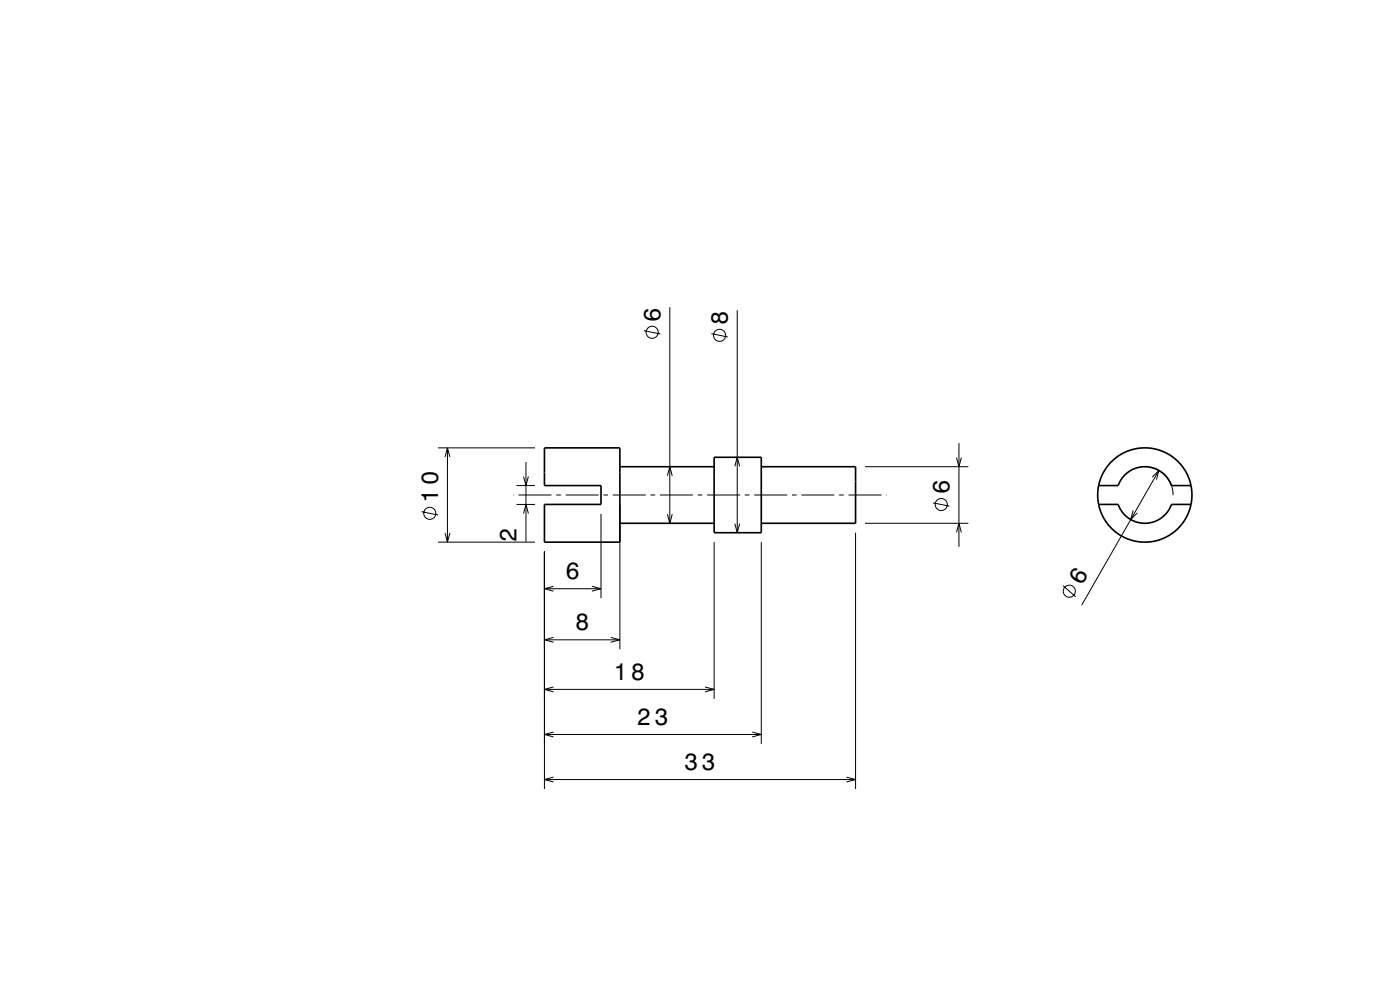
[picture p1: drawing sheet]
<svg xmlns="http://www.w3.org/2000/svg" width="297mm" height="210mm" viewBox="0 0 297 210" stroke-linecap="round" stroke-linejoin="round" font-family="sans-serif">
<defs><g id="words">
<text font-size="5.1" x="229.5" y="124.3" transform="rotate(-60 229.5 124.3)">6</text>
<g font-size="5">
<text x="140.1" y="68.2" transform="rotate(-90 140.1 68.2)">6</text>
<text x="154.4" y="68.8" transform="rotate(-90 154.4 68.8)">8</text>
<text x="92.9" y="106.6" transform="rotate(-90 92.9 106.6)">10</text>
<text x="201.4" y="104.7" transform="rotate(-90 201.4 104.7)">6</text>
<text x="109.6" y="114.9" transform="rotate(-90 109.6 114.9)">2</text>
<text x="120" y="122.9">6</text>
<text x="122" y="133.7">8</text>
<text x="130.1" y="144.2">18</text>
<text x="135.1" y="153.8">23</text>
<text x="145.1" y="163.4">33</text>
</g>
</g></defs>
<g fill="none" stroke="#000" stroke-width=".21">
<path d="M136.6 70.1l3.5 .7M142.1 65.2v45.8M150.9 70.8l3.5 .7M156.4 65.8v47.2M92.9 95h20.6M94.4 96.9l.5-1.9 .5 1.9M94.9 95v20M111.6 98v16.9M155.9 98.9l.5-1.9 .5 1.9M183.5 99h21.9M202.9 97.1l.5 1.9 .5-1.9M203.4 94v22"/>
<path d="M244 99.1a6 6 0 0 1 4.9 5.9M245.8 99.8l-16.3 28.6M89.4 108.5l3.5 .7M92.9 115h20.6M94.4 113.1l.5 1.9 .5-1.9M108.9 105h.1M109.6 107h3.9M109.6 103h3.9M110 105h7M111.1 108.9l.5-1.9 .5 1.9M111.1 101.1l.5 1.9 .5-1.9M115.5 117v50.4"/>
<path d="M118 105h1M120 105h7M127.5 109v17.9M128 105h1M130 105h7M131.5 107v30.7M138 105h1M140 105h7M141.6 100.9l.5-1.9 .5 1.9M141.6 109.1l.5 1.9 .5-1.9M148 105h1M150 105h7"/>
<path d="M151.5 115v33.2M155.9 111.1l.5 1.9 .5-1.9M158 105h1M160 105h7M161.5 115v42.8M168 105h1M170 105h7M178 105h1M180 105h7M181.5 113v54.4M183.5 111h21.9M188 105h.1"/>
<path d="M197.9 106.7l3.5 .7M202.9 112.9l.5-1.9 .5 1.9M240.4 108.3l-.5 1.9 1.4-1.4M244.4 101.2l1.4-1.4-.5 1.9M115.5 124.9h12M115.5 135.7h16M117.4 124.4l-1.9 .5 1.9 .5M117.4 135.2l-1.9 .5 1.9 .5M125.6 124.4l1.9 .5-1.9 .5M129.6 135.2l1.9 .5-1.9 .5M225.5 124.2l2.7 2.4M115.5 146.2h36"/>
<path d="M115.5 155.8h46M117.4 145.7l-1.9 .5 1.9 .6M117.4 155.3l-1.9 .5 1.9 .5M149.6 145.7l1.9 .5-1.9 .6M159.6 155.3l1.9 .5-1.9 .5M115.5 165.4h66M117.4 164.8l-1.9 .6 1.9 .5M179.6 164.8l1.9 .6-1.9 .5"/>
<circle cx="138.3" cy="70.5" r="1.28"/>
<circle cx="152.7" cy="71.1" r="1.28"/>
<circle cx="91.2" cy="108.9" r="1.28"/>
<circle cx="199.7" cy="107" r="1.28"/>
<circle cx="226.8" cy="125.4" r="1.28"/>
</g>
<path d="M115.5 95h16v20h-16v-8h12v-4h-12zM131.5 99h20M151.5 97h10v16h-10zM161.5 99h20v12h-20M131.5 111h20M233.1 103h4.1a6 6 0 0 1 5.7-4 6 6 0 0 1 5.6 4h4.2M233.1 107h4.1a6 6 0 0 0 5.7 4 6 6 0 0 0 5.6-4h4.2M233.1 103a10 10 0 0 0 0 4M233.1 103a10 10 0 0 1 9.8-8 10 10 0 0 1 9.8 8M233.1 107a10 10 0 0 0 9.8 8 10 10 0 0 0 9.8-8M252.7 103a10.1 10.1 0 0 1 0 4" fill="none" stroke="#000" stroke-width=".35"/>
<use href="#words"/>
</svg>
